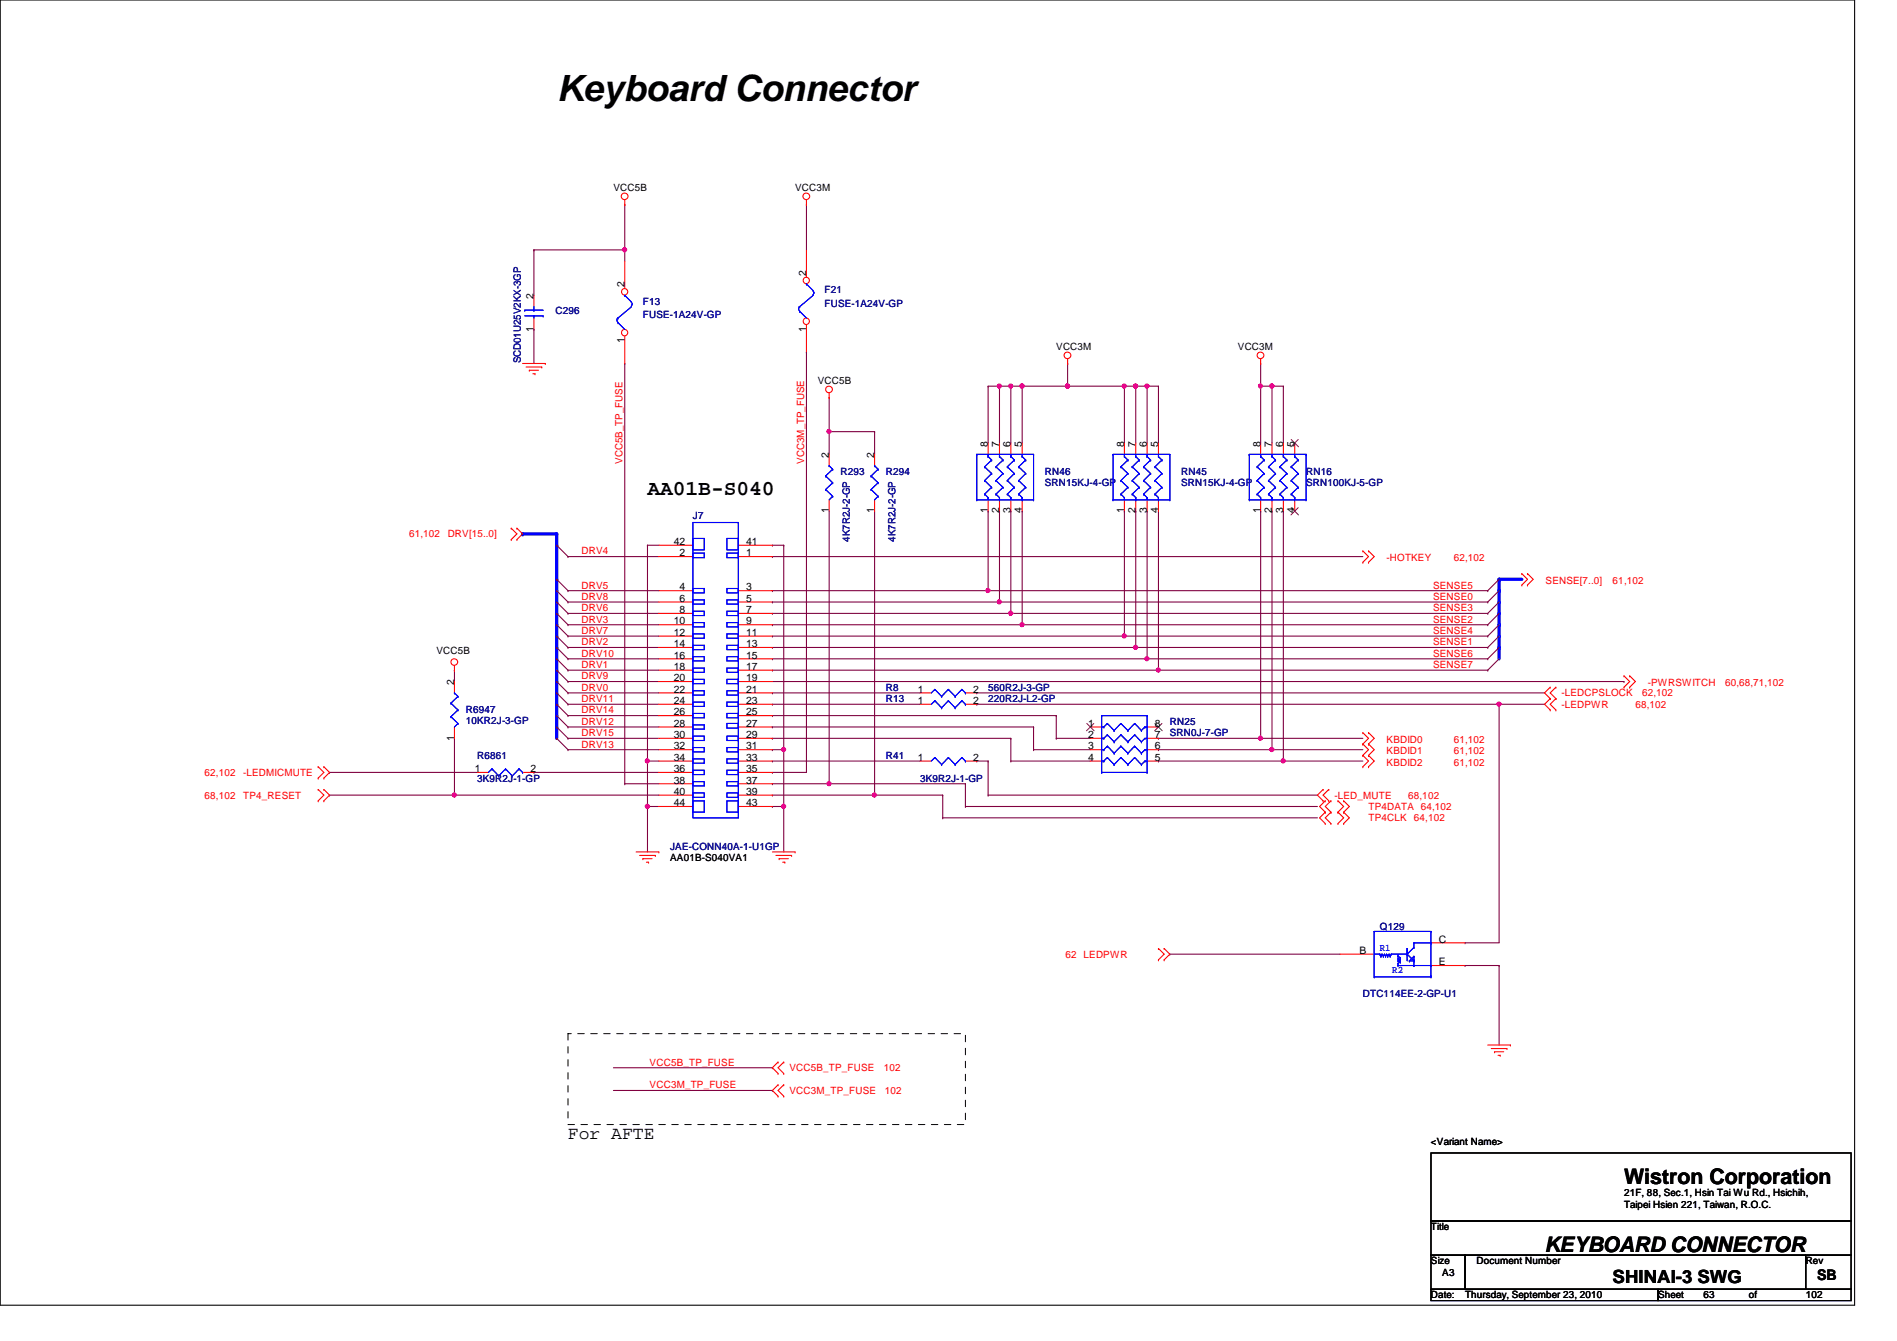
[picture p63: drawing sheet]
<svg xmlns="http://www.w3.org/2000/svg" width="297mm" height="210mm" viewBox="0 0 297 210" stroke-linecap="round" stroke-linejoin="round" font-family="sans-serif">
<defs><g id="words">
<text font-size="5.7" x="87.2" y="15.9">Keyboard Connector</text>
<g font-size="3.3">
<text x="101.4" y="77.4">AA01B-S040</text>
<text x="254.3" y="185.4">Wistron Corporation</text>
<text x="241.8" y="196">KEYBOARD CONNECTOR</text>
</g>
<g font-size="2.8">
<text x="88.9" y="178.3">For AFTE</text>
<text x="252.5" y="200.9">SHINAI-3 SWG</text>
</g>
<text font-size="2.3" x="284.5" y="200.4">SB</text>
<g font-size="1.6">
<text x="96.1" y="29.9">VCC5B</text>
<text x="124.5" y="29.9">VCC3M</text>
<text x="83.6" y="46.8" transform="rotate(-90 83.6 46.8)">2</text>
<text x="97.8" y="45" transform="rotate(-90 97.8 45)">2</text>
<text x="126.2" y="43.2" transform="rotate(-90 126.2 43.2)">2</text>
<text x="83.6" y="51.9" transform="rotate(-90 83.6 51.9)">1</text>
<text x="97.8" y="53.7" transform="rotate(-90 97.8 53.7)">1</text>
<text x="126.2" y="51.9" transform="rotate(-90 126.2 51.9)">1</text>
<text x="165.4" y="54.8">VCC3M</text>
<text x="193.8" y="54.8">VCC3M</text>
<text x="128.1" y="60.1">VCC5B</text>
<text x="129.8" y="71.7" transform="rotate(-90 129.8 71.7)">2</text>
<text x="136.9" y="71.7" transform="rotate(-90 136.9 71.7)">2</text>
<text x="154.7" y="69.9" transform="rotate(-90 154.7 69.9)">8</text>
<text x="156.5" y="69.9" transform="rotate(-90 156.5 69.9)">7</text>
<text x="158.2" y="69.9" transform="rotate(-90 158.2 69.9)">6</text>
<text x="160" y="69.9" transform="rotate(-90 160 69.9)">5</text>
<text x="176" y="69.9" transform="rotate(-90 176 69.9)">8</text>
<text x="177.8" y="69.9" transform="rotate(-90 177.8 69.9)">7</text>
<text x="179.6" y="69.9" transform="rotate(-90 179.6 69.9)">6</text>
<text x="181.4" y="69.9" transform="rotate(-90 181.4 69.9)">5</text>
<text x="197.4" y="69.9" transform="rotate(-90 197.4 69.9)">8</text>
<text x="199.1" y="69.9" transform="rotate(-90 199.1 69.9)">7</text>
<text x="200.9" y="69.9" transform="rotate(-90 200.9 69.9)">6</text>
<text x="202.7" y="69.9" transform="rotate(-90 202.7 69.9)">5</text>
<text x="129.8" y="80.3" transform="rotate(-90 129.8 80.3)">1</text>
<text x="136.9" y="80.3" transform="rotate(-90 136.9 80.3)">1</text>
<text x="154.7" y="80.3" transform="rotate(-90 154.7 80.3)">1</text>
<text x="156.5" y="80.3" transform="rotate(-90 156.5 80.3)">2</text>
<text x="158.2" y="80.3" transform="rotate(-90 158.2 80.3)">3</text>
<text x="160" y="80.3" transform="rotate(-90 160 80.3)">4</text>
<text x="176" y="80.3" transform="rotate(-90 176 80.3)">1</text>
<text x="177.8" y="80.3" transform="rotate(-90 177.8 80.3)">2</text>
<text x="179.6" y="80.3" transform="rotate(-90 179.6 80.3)">3</text>
<text x="181.4" y="80.3" transform="rotate(-90 181.4 80.3)">4</text>
<text x="197.4" y="80.3" transform="rotate(-90 197.4 80.3)">1</text>
<text x="199.1" y="80.3" transform="rotate(-90 199.1 80.3)">2</text>
<text x="200.9" y="80.3" transform="rotate(-90 200.9 80.3)">3</text>
<text x="202.7" y="80.3" transform="rotate(-90 202.7 80.3)">4</text>
<text x="105.5" y="85.3">42</text>
<text x="106.4" y="87.1">2</text>
<text x="116.8" y="87.1">1</text>
<text x="116.8" y="85.3">41</text>
<text x="106.4" y="92.4">4</text>
<text x="106.4" y="94.2">6</text>
<text x="106.4" y="96">8</text>
<text x="116.8" y="92.4">3</text>
<text x="116.8" y="94.2">5</text>
<text x="116.8" y="96">7</text>
<text x="105.5" y="97.7">10</text>
<text x="105.5" y="99.5">12</text>
<text x="105.5" y="101.3">14</text>
<text x="116.8" y="97.7">9</text>
<text x="116.8" y="99.5">11</text>
<text x="116.8" y="101.3">13</text>
<text x="68.3" y="102.4">VCC5B</text>
<text x="71.1" y="107.2" transform="rotate(-90 71.1 107.2)">2</text>
<text x="105.5" y="103.1">16</text>
<text x="105.5" y="104.9">18</text>
<text x="105.5" y="106.6">20</text>
<text x="116.8" y="103.1">15</text>
<text x="116.8" y="104.9">17</text>
<text x="116.8" y="106.6">19</text>
<text x="105.5" y="108.4">22</text>
<text x="105.5" y="110.2">24</text>
<text x="105.5" y="112">26</text>
<text x="105.5" y="113.7">28</text>
<text x="116.8" y="108.4">21</text>
<text x="116.8" y="110.2">23</text>
<text x="116.8" y="112">25</text>
<text x="116.8" y="113.7">27</text>
<text x="143.7" y="108.4">1</text>
<text x="143.7" y="110.2">1</text>
<text x="152.4" y="108.4">2</text>
<text x="152.4" y="110.2">2</text>
<text x="170.4" y="113.7">1</text>
<text x="180.8" y="113.7">8</text>
<text x="71.1" y="115.9" transform="rotate(-90 71.1 115.9)">1</text>
<text x="105.5" y="115.5">30</text>
<text x="105.5" y="117.3">32</text>
<text x="105.5" y="119.1">34</text>
<text x="116.8" y="115.5">29</text>
<text x="116.8" y="117.3">31</text>
<text x="116.8" y="119.1">33</text>
<text x="143.7" y="119.1">1</text>
<text x="152.4" y="119.1">2</text>
<text x="170.4" y="115.5">2</text>
<text x="170.4" y="117.3">3</text>
<text x="170.4" y="119.1">4</text>
<text x="180.8" y="119.1">5</text>
<text x="180.8" y="117.3">6</text>
<text x="180.8" y="115.5">7</text>
<text x="74.4" y="120.9">1</text>
<text x="83.1" y="120.9">2</text>
<text x="105.5" y="120.9">36</text>
<text x="105.5" y="122.6">38</text>
<text x="105.5" y="124.4">40</text>
<text x="116.8" y="120.9">35</text>
<text x="116.8" y="122.6">37</text>
<text x="116.8" y="124.4">39</text>
<text x="105.5" y="126.2">44</text>
<text x="116.8" y="126.2">43</text>
<text x="104.9" y="134.8">AA01B-S040VA1</text>
<text x="212.9" y="149.3">B</text>
<text x="225.3" y="147.5">C</text>
<text x="225.3" y="151.1">E</text>
<text x="224.1" y="179.2">&lt;Variant Name&gt;</text>
<text x="254.3" y="187.2">21F, 88, Sec.1, Hsin Tai Wu Rd., Hsichih,</text>
<text x="254.3" y="189.1">Taipei Hsien 221, Taiwan, R.O.C.</text>
<text x="224.1" y="192.6">Title</text>
<text x="224.1" y="197.9">Size</text>
<text x="231.2" y="197.9">Document Number</text>
<text x="282.7" y="197.9">Rev</text>
<text x="224.1" y="203.2">Date:</text>
<text x="225.8" y="199.7">A3</text>
<text x="229.4" y="203.2">Thursday, September 23, 2010</text>
<text x="259.6" y="203.2">Sheet</text>
<text x="266.7" y="203.2">63</text>
<text x="273.9" y="203.2">of</text>
<text x="282.7" y="203.2">102</text>
</g>
<g font-size="1.6" fill="#000080">
<text x="100.7" y="47.7">F13</text>
<text x="129.1" y="45.9">F21</text>
<text x="87" y="49.1">C296</text>
<text x="100.7" y="49.8">FUSE-1A24V-GP</text>
<text x="129.1" y="48">FUSE-1A24V-GP</text>
<text x="81.5" y="56.9" transform="rotate(-90 81.5 56.9)">SCD01U25V2KX-3GP</text>
<text x="131.6" y="74.3">R293</text>
<text x="138.7" y="74.3">R294</text>
<text x="163.6" y="74.3">RN46</text>
<text x="163.6" y="76.1">SRN15KJ-4-GP</text>
<text x="185" y="74.3">RN45</text>
<text x="185" y="76.1">SRN15KJ-4-GP</text>
<text x="204.5" y="74.3">RN16</text>
<text x="204.5" y="76.1">SRN100KJ-5-GP</text>
<text x="108.5" y="81.3">J7</text>
<text x="133.1" y="84.8" transform="rotate(-90 133.1 84.8)">4K7R2J-2-GP</text>
<text x="140.2" y="84.8" transform="rotate(-90 140.2 84.8)">4K7R2J-2-GP</text>
<text x="72.9" y="111.7">R6947</text>
<text x="72.9" y="113.3">10KR2J-3-GP</text>
<text x="138.7" y="108.1">R8</text>
<text x="138.7" y="109.9">R13</text>
<text x="154.7" y="109.9">220R2J-L2-GP</text>
<text x="154.7" y="108.1">560R2J-3-GP</text>
<text x="183.2" y="113.5">RN25</text>
<text x="74.7" y="118.8">R6861</text>
<text x="138.7" y="118.8">R41</text>
<text x="183.2" y="115.2">SRN0J-7-GP</text>
<text x="74.7" y="122.3">3K9R2J-1-GP</text>
<text x="144.1" y="122.3">3K9R2J-1-GP</text>
<text x="104.9" y="133">JAE-CONN40A-1-U1GP</text>
<text x="216.1" y="145.6">Q129</text>
<text x="213.4" y="156.1">DTC114EE-2-GP-U1</text>
</g>
<g font-size="1.6" fill="#f00">
<text x="97.5" y="72.6" transform="rotate(-90 97.5 72.6)">VCC5B_TP_FUSE</text>
<text x="125.9" y="72.6" transform="rotate(-90 125.9 72.6)">VCC3M_TP_FUSE</text>
<text x="64" y="84.1">61,102</text>
<text x="70.1" y="84.1">DRV[15..0]</text>
<text x="91.1" y="86.8">DRV4</text>
<text x="217.1" y="87.8">-HOTKEY</text>
<text x="227.6" y="87.8">62,102</text>
<text x="91.1" y="95.7">DRV6</text>
<text x="91.1" y="92.1">DRV5</text>
<text x="91.1" y="93.9">DRV8</text>
<text x="224.4" y="93.9">SENSE0</text>
<text x="224.4" y="92.1">SENSE5</text>
<text x="224.4" y="95.7">SENSE3</text>
<text x="242" y="91.4">SENSE[7..0]</text>
<text x="252.5" y="91.4">61,102</text>
<text x="91.1" y="97.5">DRV3</text>
<text x="91.1" y="101">DRV2</text>
<text x="91.1" y="99.2">DRV7</text>
<text x="224.4" y="99.2">SENSE4</text>
<text x="224.4" y="101">SENSE1</text>
<text x="224.4" y="97.5">SENSE2</text>
<text x="91.1" y="104.6">DRV1</text>
<text x="91.1" y="102.8">DRV10</text>
<text x="91.1" y="106.3">DRV9</text>
<text x="224.4" y="102.8">SENSE6</text>
<text x="224.4" y="104.6">SENSE7</text>
<text x="258" y="107.4">-PWRSWITCH</text>
<text x="270.1" y="107.4">60,68,71,102</text>
<text x="91.1" y="108.1">DRV0</text>
<text x="91.1" y="113.5">DRV12</text>
<text x="91.1" y="109.9">DRV11</text>
<text x="91.1" y="111.7">DRV14</text>
<text x="244.5" y="109">-LEDCPSLOCK</text>
<text x="244.5" y="110.8">-LEDPWR</text>
<text x="256.1" y="110.8">68,102</text>
<text x="257.1" y="109">62,102</text>
<text x="91.1" y="115.2">DRV15</text>
<text x="91.1" y="117">DRV13</text>
<text x="217.1" y="116.3">KBDID0</text>
<text x="217.1" y="118.1">KBDID1</text>
<text x="217.1" y="119.8">KBDID2</text>
<text x="227.6" y="116.3">61,102</text>
<text x="227.6" y="118.1">61,102</text>
<text x="227.6" y="119.8">61,102</text>
<text x="32" y="125">68,102</text>
<text x="32" y="121.5">62,102</text>
<text x="38.1" y="125">TP4_RESET</text>
<text x="38.1" y="121.5">-LEDMICMUTE</text>
<text x="209" y="125">-LED_MUTE</text>
<text x="220.5" y="125">68,102</text>
<text x="214.3" y="128.6">TP4CLK</text>
<text x="214.3" y="126.8">TP4DATA 64,102</text>
<text x="221.4" y="128.6">64,102</text>
<text x="166.8" y="149.9">62 LEDPWR</text>
<text x="101.7" y="166.8">VCC5B_TP_FUSE</text>
<text x="123.6" y="167.7">VCC5B_TP_FUSE</text>
<text x="138.4" y="167.7">102</text>
<text x="101.7" y="170.3">VCC3M_TP_FUSE</text>
<text x="123.6" y="171.2">VCC3M_TP_FUSE</text>
<text x="138.6" y="171.2">102</text>
</g>
<g font-size="1.6" fill="#00f">
<text x="216.1" y="148.8">R1</text>
<text x="218" y="152.4">R2</text>
</g>
</g></defs>
<path d="M0 0h290.4v204.3h-290.4z" fill="none" stroke="#000" stroke-width=".17"/>
<g fill="none" stroke="#800040" stroke-width=".17">
<path d="M126.3 32h.1M126.3 32v7.1M129.8 62.2h.1M129.8 62.2v5.4M120.9 110.2h.1M120.9 106.7h133.4M120.9 110.2h23.2M152.9 108.5h.1M152.9 108.5h88.9M197.4 115.6h.1M197.4 115.6h16M199.2 117.3h.1"/>
<path d="M199.2 117.3h14.2M234.7 110.2h.1M234.7 110.2h7.1M254.3 106.7h.1M120.9 120.9h.1M120.9 120.9h5.4"/>
</g>
<circle cx="234.7" cy="110.2" r=".32" fill="#f0f"/>
<circle cx="234.7" cy="110.2" r=".32" fill="none" stroke="#f0f" stroke-width=".17"/>
<path d="M160.1 60.5h.1M160.1 60.5h7.1" fill="none" stroke="#800040" stroke-width=".17"/>
<circle cx="160" cy="60.4" r=".32" fill="#f0f"/>
<circle cx="160" cy="60.4" r=".32" fill="none" stroke="#f0f" stroke-width=".17"/>
<path d="M154.7 60.5h1.8M156.5 60.5h.1M158.3 60.5h1.8M160.1 60.5h.1" fill="none" stroke="#800040" stroke-width=".17"/>
<circle cx="160" cy="60.4" r=".32" fill="#f0f"/>
<circle cx="160" cy="60.4" r=".32" fill="none" stroke="#f0f" stroke-width=".17"/>
<path d="M122.7 117.3h.1M122.7 117.3v8.9" fill="none" stroke="#800040" stroke-width=".17"/>
<circle cx="122.7" cy="117.3" r=".32" fill="#f0f"/>
<circle cx="122.7" cy="117.3" r=".32" fill="none" stroke="#f0f" stroke-width=".17"/>
<path d="M97.8 32h.1M97.8 32v7.1M177.8 60.5h.1M177.8 60.5h1.8M101.4 85.3h.1M101.4 85.3v33.8" fill="none" stroke="#800040" stroke-width=".17"/>
<circle cx="177.8" cy="60.4" r=".32" fill="#f0f"/>
<circle cx="177.8" cy="60.4" r=".32" fill="none" stroke="#f0f" stroke-width=".17"/>
<path d="M201 119.1h.1M201 119.1h12.4" fill="none" stroke="#800040" stroke-width=".17"/>
<circle cx="200.9" cy="119.1" r=".32" fill="#f0f"/>
<circle cx="200.9" cy="119.1" r=".32" fill="none" stroke="#f0f" stroke-width=".17"/>
<path d="M129.8 67.6h.1M129.8 67.6v3.5" fill="none" stroke="#800040" stroke-width=".17"/>
<circle cx="129.8" cy="67.5" r=".32" fill="#f0f"/>
<circle cx="129.8" cy="67.5" r=".32" fill="none" stroke="#f0f" stroke-width=".17"/>
<path d="M176.1 99.6h.1M176.1 99.6h56.9" fill="none" stroke="#800040" stroke-width=".17"/>
<circle cx="176" cy="99.5" r=".32" fill="#f0f"/>
<circle cx="176" cy="99.5" r=".32" fill="none" stroke="#f0f" stroke-width=".17"/>
<path d="M129.8 67.6h.1M129.8 67.6h7.1M136.9 67.6h.1M136.9 67.6v3.5M120.9 85.3h.1M120.9 85.3h1.8M201 80h.1M201 80v39.1M101.4 126.2h.1M101.4 126.2v7.1" fill="none" stroke="#800040" stroke-width=".17"/>
<circle cx="101.4" cy="126.2" r=".32" fill="#f0f"/>
<circle cx="101.4" cy="126.2" r=".32" fill="none" stroke="#f0f" stroke-width=".17"/>
<path d="M101.4 119.1h.1M101.4 119.1h1.8M101.4 119.1v7.1" fill="none" stroke="#800040" stroke-width=".17"/>
<circle cx="101.4" cy="119.1" r=".32" fill="#f0f"/>
<circle cx="101.4" cy="119.1" r=".32" fill="none" stroke="#f0f" stroke-width=".17"/>
<g fill="none" stroke="#800040" stroke-width=".17">
<path d="M83.6 39.1h.1M83.6 39.1v7.1M83.6 39.1h14.2M88.9 97.8h.1M88.9 96h.1M88.9 87.1h.1M88.9 92.5h.1M88.9 99.6h.1M88.9 87.1h14.3M88.9 97.8h14.3M88.9 96h14.3M88.9 92.5h14.3"/>
<path d="M88.9 99.6h14.3M101.4 85.3h.1M101.4 85.3h1.8M120.9 87.1h.1M120.9 87.1h92.5M88.9 104.9h.1M88.9 108.5h.1M88.9 101.3h.1M88.9 104.9h14.3M88.9 108.5h14.3M88.9 101.3h14.3M181.4 119.1h.1"/>
<path d="M181.4 119.1h19.6"/>
</g>
<circle cx="97.8" cy="39.1" r=".32" fill="#f0f"/>
<circle cx="97.8" cy="39.1" r=".32" fill="none" stroke="#f0f" stroke-width=".17"/>
<path d="M88.9 94.2h.1M88.9 94.2h14.3M88.9 103.1h.1M88.9 106.7h.1M88.9 113.8h.1M88.9 110.2h.1M88.9 103.1h14.3M88.9 106.7h14.3M88.9 113.8h14.3M88.9 110.2h14.3" fill="none" stroke="#800040" stroke-width=".17"/>
<path d="M234.7 90.7h3.6" fill="none" stroke="#00f" stroke-width=".51"/>
<circle cx="234.7" cy="90.7" r=".25" fill="#00f"/>
<path d="M88.9 112h.1M88.9 115.6h.1M88.9 117.3h.1M88.9 112h14.3M88.9 115.6h14.3M88.9 117.3h14.3" fill="none" stroke="#800040" stroke-width=".17"/>
<path d="M81.8 83.6h5.4" fill="none" stroke="#00f" stroke-width=".51"/>
<circle cx="81.8" cy="83.6" r=".25" fill="#00f"/>
<g fill="none" stroke="#800040" stroke-width=".17">
<path d="M122.7 85.3h.1M122.7 85.3v32h-1.8M120.9 117.3h.1M120.9 112h.1M120.9 115.6h.1M120.9 113.8h.1M120.9 112h44.5M120.9 115.6h37.4M120.9 113.8h40.9M122.7 126.2h.1M122.7 126.2v7.1M147.6 128h.1"/>
<path d="M147.6 128h58.7M151.2 126.2h.1M151.2 126.2h55.1"/>
</g>
<circle cx="122.7" cy="126.2" r=".32" fill="#f0f"/>
<circle cx="122.7" cy="126.2" r=".32" fill="none" stroke="#f0f" stroke-width=".17"/>
<path d="M167.2 56.9h.1M167.2 56.9v3.6M154.7 60.5h.1M154.7 60.5v8.8M101.4 126.2h.1M101.4 126.2h1.8M120.9 126.2h.1M120.9 126.2h1.8" fill="none" stroke="#800040" stroke-width=".17"/>
<circle cx="167.1" cy="60.4" r=".32" fill="#f0f"/>
<circle cx="167.1" cy="60.4" r=".32" fill="none" stroke="#f0f" stroke-width=".17"/>
<path d="M156.5 60.5h.1M156.5 60.5v8.8M160.1 60.5h.1M160.1 60.5v8.8" fill="none" stroke="#800040" stroke-width=".17"/>
<circle cx="156.5" cy="60.4" r=".32" fill="#f0f"/>
<circle cx="156.5" cy="60.4" r=".32" fill="none" stroke="#f0f" stroke-width=".17"/>
<path d="M158.3 60.5h.1M158.3 60.5v8.8M167.2 60.5h.1M167.2 60.5h8.9M176.1 60.5h.1M176.1 60.5v8.8" fill="none" stroke="#800040" stroke-width=".17"/>
<circle cx="167.1" cy="60.4" r=".32" fill="#f0f"/>
<circle cx="167.1" cy="60.4" r=".32" fill="none" stroke="#f0f" stroke-width=".17"/>
<path d="M176.1 60.5h.1M176.1 60.5h1.7" fill="none" stroke="#800040" stroke-width=".17"/>
<circle cx="177.8" cy="60.4" r=".32" fill="#f0f"/>
<circle cx="177.8" cy="60.4" r=".32" fill="none" stroke="#f0f" stroke-width=".17"/>
<circle cx="176" cy="60.4" r=".32" fill="#f0f"/>
<circle cx="176" cy="60.4" r=".32" fill="none" stroke="#f0f" stroke-width=".17"/>
<path d="M179.6 60.5h.1M179.6 60.5v8.8M179.6 60.5h1.8M181.4 60.5h.1M181.4 60.5v8.8" fill="none" stroke="#800040" stroke-width=".17"/>
<circle cx="179.6" cy="60.4" r=".32" fill="#f0f"/>
<circle cx="179.6" cy="60.4" r=".32" fill="none" stroke="#f0f" stroke-width=".17"/>
<path d="M199.2 60.5h.1M199.2 60.5h1.8M201 60.5h.1M201 60.5v8.8" fill="none" stroke="#800040" stroke-width=".17"/>
<circle cx="199.2" cy="60.4" r=".32" fill="#f0f"/>
<circle cx="199.2" cy="60.4" r=".32" fill="none" stroke="#f0f" stroke-width=".17"/>
<path d="M83.6 51.6h.1M83.6 51.6v5.3M197.4 56.9h.1M197.4 56.9v12.4M177.8 60.5h.1M177.8 60.5v8.8M197.4 60.5h.1M71.2 124.5h.1M71.2 124.5h32M97.8 122.7h.1M97.8 122.7h5.4" fill="none" stroke="#800040" stroke-width=".17"/>
<circle cx="71.1" cy="124.4" r=".32" fill="#f0f"/>
<circle cx="71.1" cy="124.4" r=".32" fill="none" stroke="#f0f" stroke-width=".17"/>
<path d="M97.8 39.1h.1M97.8 39.1v1.8M197.4 60.5h.1M197.4 60.5h1.8M199.2 60.5h.1M199.2 60.5v8.8M71.2 104.9h.1M71.2 115.6h.1M71.2 104.9v1.8M71.2 115.6v8.9h-19.6M51.6 124.5h.1" fill="none" stroke="#800040" stroke-width=".17"/>
<circle cx="199.2" cy="60.4" r=".32" fill="#f0f"/>
<circle cx="199.2" cy="60.4" r=".32" fill="none" stroke="#f0f" stroke-width=".17"/>
<circle cx="197.4" cy="60.4" r=".32" fill="#f0f"/>
<circle cx="197.4" cy="60.4" r=".32" fill="none" stroke="#f0f" stroke-width=".17"/>
<path d="M156.5 94.2h.1M156.5 94.2h76.5" fill="none" stroke="#800040" stroke-width=".17"/>
<circle cx="156.5" cy="94.2" r=".32" fill="#f0f"/>
<circle cx="156.5" cy="94.2" r=".32" fill="none" stroke="#f0f" stroke-width=".17"/>
<path d="M154.7 92.5h.1M154.7 92.5h78.3" fill="none" stroke="#800040" stroke-width=".17"/>
<circle cx="154.7" cy="92.4" r=".32" fill="#f0f"/>
<circle cx="154.7" cy="92.4" r=".32" fill="none" stroke="#f0f" stroke-width=".17"/>
<path d="M179.6 103.1h.1M179.6 103.1h53.4" fill="none" stroke="#800040" stroke-width=".17"/>
<circle cx="179.6" cy="103.1" r=".32" fill="#f0f"/>
<circle cx="179.6" cy="103.1" r=".32" fill="none" stroke="#f0f" stroke-width=".17"/>
<path d="M177.8 101.3h.1M177.8 101.3h55.2" fill="none" stroke="#800040" stroke-width=".17"/>
<circle cx="177.8" cy="101.3" r=".32" fill="#f0f"/>
<circle cx="177.8" cy="101.3" r=".32" fill="none" stroke="#f0f" stroke-width=".17"/>
<path d="M181.4 104.9h.1M181.4 104.9h51.6" fill="none" stroke="#800040" stroke-width=".17"/>
<circle cx="181.4" cy="104.9" r=".32" fill="#f0f"/>
<circle cx="181.4" cy="104.9" r=".32" fill="none" stroke="#f0f" stroke-width=".17"/>
<path d="M160.1 97.8h.1M160.1 97.8h72.9" fill="none" stroke="#800040" stroke-width=".17"/>
<circle cx="160" cy="97.8" r=".32" fill="#f0f"/>
<circle cx="160" cy="97.8" r=".32" fill="none" stroke="#f0f" stroke-width=".17"/>
<path d="M158.3 96h.1M158.3 96h74.7" fill="none" stroke="#800040" stroke-width=".17"/>
<circle cx="158.3" cy="96" r=".32" fill="#f0f"/>
<circle cx="158.3" cy="96" r=".32" fill="none" stroke="#f0f" stroke-width=".17"/>
<path d="M97.8 56.9h.1M97.8 56.9v65.8M126.3 55.1h.1M126.3 55.1v65.8M120.9 108.5h.1M120.9 119.1h.1M120.9 108.5h23.2M120.9 119.1h23.2" fill="none" stroke="#800040" stroke-width=".17"/>
<path d="M234.7 101.3v1.8" fill="none" stroke="#00f" stroke-width=".51"/>
<circle cx="234.7" cy="101.3" r=".25" fill="#00f"/>
<path d="M87.2 110.2v1.8" fill="none" stroke="#00f" stroke-width=".51"/>
<circle cx="87.2" cy="110.2" r=".25" fill="#00f"/>
<path d="M129.8 80v42.7M129.8 122.7h.1" fill="none" stroke="#800040" stroke-width=".17"/>
<circle cx="129.8" cy="122.7" r=".32" fill="#f0f"/>
<circle cx="129.8" cy="122.7" r=".32" fill="none" stroke="#f0f" stroke-width=".17"/>
<path d="M136.9 80v44.5M120.9 122.7h.1M120.9 122.7h8.9M136.9 124.5h.1" fill="none" stroke="#800040" stroke-width=".17"/>
<circle cx="136.9" cy="124.4" r=".32" fill="#f0f"/>
<circle cx="136.9" cy="124.4" r=".32" fill="none" stroke="#f0f" stroke-width=".17"/>
<path d="M199.2 80h.1M199.2 80v37.3M120.9 124.5h.1M120.9 124.5h16" fill="none" stroke="#800040" stroke-width=".17"/>
<circle cx="199.2" cy="117.3" r=".32" fill="#f0f"/>
<circle cx="199.2" cy="117.3" r=".32" fill="none" stroke="#f0f" stroke-width=".17"/>
<path d="M197.4 80h.1M197.4 80v35.6" fill="none" stroke="#800040" stroke-width=".17"/>
<circle cx="197.4" cy="115.5" r=".32" fill="#f0f"/>
<circle cx="197.4" cy="115.5" r=".32" fill="none" stroke="#f0f" stroke-width=".17"/>
<g fill="none" stroke="#800040" stroke-width=".17">
<path d="M156.5 60.5h1.8M158.3 60.5h.1M120.9 99.6h.1M120.9 97.8h.1M120.9 96h.1M120.9 94.2h.1M120.9 92.5h.1M154.7 80h.1M154.7 80v12.5h-33.8M156.5 80h.1M156.5 80v14.2h-35.6M158.3 80h.1"/>
<path d="M158.3 80v16h-37.4M160.1 80h.1M160.1 80v17.8h-39.2M176.1 80h.1M176.1 80v19.6h-55.2M177.8 80h.1M177.8 80v21.3h-56.9M179.6 80h.1M179.6 80v23.1h-58.7M181.4 80h.1M181.4 80v24.9h-60.5M120.9 104.9h.1"/>
<path d="M120.9 103.1h.1M120.9 101.3h.1M181.4 115.6h.1M181.4 115.6h16"/>
</g>
<circle cx="158.3" cy="60.4" r=".32" fill="#f0f"/>
<circle cx="158.3" cy="60.4" r=".32" fill="none" stroke="#f0f" stroke-width=".17"/>
<g fill="none" stroke="#800040" stroke-width=".17">
<path d="M152.9 119.1h.1M152.9 110.2h.1M152.9 119.1h1.8M152.9 110.2h81.8M154.7 119.1h.1M154.7 119.1v5.4M158.3 119.1h.1M158.3 115.6h.1M158.3 119.1h12.4M158.3 115.6v3.5M161.8 117.3h.1M161.8 113.8h.1"/>
<path d="M161.8 117.3h8.9M161.8 113.8v3.5M165.4 112h.1M165.4 115.6h.1M165.4 112v3.6M165.4 115.6h5.3M181.4 117.3h.1M181.4 117.3h17.8M234.7 110.2h.1M234.7 110.2v37.4h-5.3M51.6 120.9h.1M51.6 120.9h23.1"/>
<path d="M83.6 120.9h.1M83.6 120.9h19.6M129.8 122.7h.1M129.8 122.7h21.4M136.9 124.5h.1M136.9 124.5h10.7M147.6 124.5h.1M147.6 124.5v3.5M151.2 122.7h.1M151.2 122.7v3.5M154.7 124.5h.1M154.7 124.5h51.6"/>
<path d="M183.2 149.4h.1M183.2 149.4h26.6M229.4 151.1h.1M229.4 147.6h.1M229.4 151.1h5.3M234.7 151.1h.1M234.7 151.1v12.5"/>
</g>
<path d="M234.7 97.8v1.8" fill="none" stroke="#00f" stroke-width=".51"/>
<circle cx="234.7" cy="97.8" r=".25" fill="#00f"/>
<path d="M87.2 96v1.8" fill="none" stroke="#00f" stroke-width=".51"/>
<circle cx="87.2" cy="96" r=".25" fill="#00f"/>
<path d="M87.2 113.8v1.8" fill="none" stroke="#00f" stroke-width=".51"/>
<circle cx="87.2" cy="113.8" r=".25" fill="#00f"/>
<path d="M234.7 94.2v1.8" fill="none" stroke="#00f" stroke-width=".51"/>
<circle cx="234.7" cy="94.2" r=".25" fill="#00f"/>
<path d="M87.2 101.3v1.8" fill="none" stroke="#00f" stroke-width=".51"/>
<circle cx="87.2" cy="101.3" r=".25" fill="#00f"/>
<path d="M87.2 106.7v1.8" fill="none" stroke="#00f" stroke-width=".51"/>
<circle cx="87.2" cy="106.7" r=".25" fill="#00f"/>
<path d="M87.2 92.5v1.7" fill="none" stroke="#00f" stroke-width=".51"/>
<circle cx="87.2" cy="92.5" r=".25" fill="#00f"/>
<path d="M234.7 99.6v1.7" fill="none" stroke="#00f" stroke-width=".51"/>
<circle cx="234.7" cy="99.6" r=".25" fill="#00f"/>
<path d="M234.7 96v1.8" fill="none" stroke="#00f" stroke-width=".51"/>
<circle cx="234.7" cy="96" r=".25" fill="#00f"/>
<path d="M234.7 90.7v1.8" fill="none" stroke="#00f" stroke-width=".51"/>
<circle cx="234.7" cy="90.7" r=".25" fill="#00f"/>
<path d="M234.7 92.5v1.7" fill="none" stroke="#00f" stroke-width=".51"/>
<circle cx="234.7" cy="92.5" r=".25" fill="#00f"/>
<path d="M87.2 83.6v1.7" fill="none" stroke="#00f" stroke-width=".51"/>
<circle cx="87.2" cy="83.6" r=".25" fill="#00f"/>
<path d="M87.2 85.3v5.4" fill="none" stroke="#00f" stroke-width=".51"/>
<circle cx="87.2" cy="85.3" r=".25" fill="#00f"/>
<path d="M87.2 90.7v1.8" fill="none" stroke="#00f" stroke-width=".51"/>
<circle cx="87.2" cy="90.7" r=".25" fill="#00f"/>
<path d="M87.2 94.2v1.8" fill="none" stroke="#00f" stroke-width=".51"/>
<circle cx="87.2" cy="94.2" r=".25" fill="#00f"/>
<path d="M87.2 104.9v1.8" fill="none" stroke="#00f" stroke-width=".51"/>
<circle cx="87.2" cy="104.9" r=".25" fill="#00f"/>
<path d="M87.2 103.1v1.8" fill="none" stroke="#00f" stroke-width=".51"/>
<circle cx="87.2" cy="103.1" r=".25" fill="#00f"/>
<path d="M87.2 108.5v1.7" fill="none" stroke="#00f" stroke-width=".51"/>
<circle cx="87.2" cy="108.5" r=".25" fill="#00f"/>
<path d="M87.2 112v1.8" fill="none" stroke="#00f" stroke-width=".51"/>
<circle cx="87.2" cy="112" r=".25" fill="#00f"/>
<path d="M87.2 99.6v1.7" fill="none" stroke="#00f" stroke-width=".51"/>
<circle cx="87.2" cy="99.6" r=".25" fill="#00f"/>
<path d="M87.2 97.8v1.8" fill="none" stroke="#00f" stroke-width=".51"/>
<circle cx="87.2" cy="97.8" r=".25" fill="#00f"/>
<g fill="none" stroke="#800040" stroke-width=".17">
<path d="M87.2 94.2h.1M87.2 99.6h.1M87.2 92.5h.1M87.2 96h.1M87.2 90.7h.1M87.2 97.8h.1M87.2 85.3h.1M87.2 94.2l1.7 1.8M87.2 99.6l1.7 1.7M87.2 92.5l1.7 1.7M87.2 96l1.7 1.8M87.2 90.7l1.7 1.8"/>
<path d="M87.2 97.8l1.7 1.8M87.2 85.3l1.7 1.8M233 99.6h.1M233 97.8h.1M233 96h.1M233 94.2h.1M233 92.5h.1M234.7 99.6l-1.7 1.7M234.7 97.8l-1.7 1.8M234.7 96l-1.7 1.8M234.7 94.2l-1.7 1.8M234.7 92.5l-1.7 1.7"/>
<path d="M234.7 90.7l-1.7 1.8M87.2 104.9h.1M87.2 112h.1M87.2 113.8h.1M87.2 101.3h.1M87.2 106.7h.1M87.2 103.1h.1M87.2 108.5h.1M87.2 115.6h.1M87.2 110.2h.1M87.2 104.9l1.7 1.8M87.2 112l1.7 1.8"/>
<path d="M87.2 113.8l1.7 1.8M87.2 101.3l1.7 1.8M87.2 106.7l1.7 1.8M87.2 103.1l1.7 1.8M87.2 108.5l1.7 1.7M87.2 115.6l1.7 1.7M87.2 110.2l1.7 1.8M233 104.9h.1M233 103.1h.1M233 101.3h.1M234.7 103.1l-1.7 1.8M234.7 101.3l-1.7 1.8"/>
<path d="M96.1 167.1h24.8M96.1 170.7h24.8M120.9 167.1h.1M120.9 170.7h.1"/>
</g>
<g fill="none" stroke="#f00" stroke-width=".17">
<path d="M97.8 32h.1M97.8 31.3v.7M126.3 32h.1M126.3 31.3v.7M81.8 56.9h3.6M82.4 57.4h2.4M82.9 58h.1M82.9 58h1.4M83.4 58.5h.4M83.8 58.5h.1M84.8 57.4h.1M85.4 56.9h.1"/>
<path d="M167.2 56.9h.1M167.2 56.2v.7M197.4 56.9h.1M197.4 56.2v.7M129.8 62.2h.1M129.8 61.5v.7M129.8 71.1v1.8M129.8 78.2v1.8M136.9 71.1v1.8M136.9 78.2v1.8M154.7 69.3v1.8M154.7 78.2v1.8"/>
<path d="M156.5 69.3v1.8M156.5 78.2v1.8M158.3 69.3v1.8M158.3 78.2v1.8M160.1 69.3v1.8M160.1 78.2v1.8M80 84.5h.1M80 82.7h.1M80 82.7l.9 .9-.9 .9M80.9 82.7h.1M80.9 84.5h.1M80.9 82.7l.9 .9-.9 .9"/>
<path d="M103.2 87.1h5.3M103.2 92.5h5.3M103.2 94.2h5.3M103.2 96h5.3M103.2 97.8h5.3M103.2 99.6h5.3M103.2 85.3h5.3M115.6 87.1h5.3M115.6 92.5h5.3M115.6 94.2h5.3M115.6 96h5.3M115.6 97.8h5.3"/>
<path d="M115.6 99.6h5.3M115.6 85.3h5.3M213.4 86.2h.1M213.4 88h.1M213.4 86.2l.9 .9-.9 .9M214.3 86.2h.1M214.3 88h.1M214.3 86.2l.9 .9-.9 .9M238.3 89.8h.1M238.3 91.6h.1M238.3 89.8l.9 .9-.9 .9M239.2 89.8h.1"/>
<path d="M239.2 91.6h.1M239.2 89.8l.9 .9-.9 .9M71.2 104.9h.1M71.2 104.2v.7M103.2 108.5h5.3M103.2 101.3h5.3M103.2 103.1h5.3M103.2 104.9h5.3M103.2 106.7h5.3M103.2 110.2h5.3M103.2 112h5.3M103.2 113.8h5.3"/>
<path d="M103.2 115.6h5.3M103.2 117.3h5.3M103.2 119.1h5.3M115.6 108.5h5.3M115.6 101.3h5.3M115.6 103.1h5.3M115.6 104.9h5.3M115.6 106.7h5.3M115.6 110.2h5.3M115.6 112h5.3M115.6 113.8h5.3M115.6 115.6h5.3"/>
<path d="M115.6 117.3h5.3M115.6 119.1h5.3M144.1 108.5h1.7M151.2 108.5h1.7M170.7 113.8h1.8M170.7 115.6h1.8M170.7 117.3h1.8M170.7 119.1h1.8M179.6 113.8h1.8M179.6 115.6h1.8M179.6 117.3h1.8M179.6 119.1h1.8"/>
<path d="M213.4 114.7h.1M213.4 116.5h.1M213.4 118.2h.1M213.4 114.7l.9 .9-.9 .9M213.4 116.5l.9 .8-.9 .9M213.4 118.2l.9 .9-.9 .9M214.3 114.7h.1M214.3 116.5h.1M214.3 118.2h.1M214.3 114.7l.9 .9-.9 .9M214.3 116.5l.9 .8-.9 .9M214.3 118.2l.9 .9-.9 .9"/>
<path d="M242.7 107.6h.1M242.7 109.3h.1M242.7 111.1h.1M242.7 107.6l-.9 .9 .9 .8M242.7 109.3l-.9 .9 .9 .9M243.6 109.3h.1M243.6 107.6h.1M243.6 111.1h.1M243.6 107.6l-.9 .9 .9 .8M243.6 109.3l-.9 .9 .9 .9M254.3 105.8h.1M254.3 107.6h.1"/>
<path d="M254.3 105.8l.9 .9-.9 .9M255.2 105.8h.1M255.2 107.6h.1M255.2 105.8l.9 .9-.9 .9M49.8 125.3h.1M49.8 123.6h.1M49.8 121.8h.1M49.8 120h.1M49.8 123.6l.9 .9-.9 .8M49.8 120l.9 .9-.9 .9M50.7 123.6h.1M50.7 125.3h.1"/>
<path d="M50.7 120h.1M50.7 121.8h.1M50.7 123.6l.9 .9-.9 .8M50.7 120l.9 .9-.9 .9M99.6 133.3h3.6M100.2 133.9h2.4M100.7 134.4h.1M100.7 134.4h1.4M101.2 135h.4M101.6 135h.1M102.6 133.9h.1M103.2 133.3h.1"/>
<path d="M103.2 120.9h5.3M103.2 122.7h5.3M103.2 124.5h5.3M103.2 126.2h5.3M115.6 120.9h5.3M115.6 122.7h5.3M115.6 124.5h5.3M115.6 126.2h5.3M120.9 133.3h3.6M121.5 133.9h2.4M122 134.4h.1M122 134.4h1.4"/>
<path d="M122.6 135h.3M122.9 135h.1M123.9 133.9h.1M124.5 133.3h.1M207.2 123.6h.1M207.2 125.3h.1M207.2 123.6l-.9 .9 .9 .8M207.5 128.9h.1M207.5 127.1h.1M207.5 125.3h.1M207.5 127.1l-.9 .9 .9 .9M207.5 125.3l-.9 .9 .9 .9"/>
<path d="M208.1 125.3h.1M208.1 123.6h.1M208.1 123.6l-.9 .9 .9 .8M208.4 128.9h.1M208.4 127.1h.1M208.4 125.3h.1M208.4 127.1l-.9 .9 .9 .9M208.4 125.3l-.9 .9 .9 .9M209.5 127.1h.1M209.5 128.9h.1M209.5 125.3h.1M209.5 127.1l.9 .9-.9 .9"/>
<path d="M209.5 125.3l.9 .9-.9 .9M210.4 128.9h.1M210.4 127.1h.1M210.4 125.3h.1M210.4 127.1l.9 .9-.9 .9M210.4 125.3l.9 .9-.9 .9M213.4 120h.1M214.3 120h.1M181.4 150.2h.1M181.4 148.5h.1M181.4 148.5l.9 .9-.9 .8M182.3 148.5h.1"/>
<path d="M182.3 150.2h.1M182.3 148.5l.9 .9-.9 .8M209.8 149.4h5.4M224.1 151.1h5.3M224.1 147.6h5.3M121.8 166.2h.1M121.8 168h.1M121.8 169.8h.1M121.8 171.6h.1M121.8 166.2l-.9 .9 .9 .9M121.8 169.8l-.9 .9 .9 .9M122.7 168h.1"/>
<path d="M122.7 166.2h.1M122.7 171.6h.1M122.7 169.8h.1M122.7 166.2l-.9 .9 .9 .9M122.7 169.8l-.9 .9 .9 .9M233 163.6h3.5M233.5 164.1h2.5M234 164.6h.1M234 164.6h1.5M234.6 165.2h.3M234.9 165.2h.1M236 164.1h.1"/>
<path d="M236.5 163.6h.1"/>
<circle cx="97.8" cy="30.7" r=".52"/>
<circle cx="126.3" cy="30.7" r=".52"/>
<circle cx="167.2" cy="55.6" r=".52"/>
<circle cx="197.4" cy="55.6" r=".52"/>
<circle cx="129.8" cy="61" r=".52"/>
<circle cx="71.1" cy="103.6" r=".52"/>
</g>
<path d="M224.1 180.5h65.8v10.6h-65.8zM224.1 191.1h65.8v5.4h-65.8zM224.1 196.5h5.3v5.3h-5.3zM229.4 196.5h53.3v5.3h-53.3zM282.7 196.5h7.2v5.3h-7.2zM224.1 201.8h35.5v1.8h-35.5zM259.6 201.8h30.3v1.8h-30.3z" fill="none" stroke="#000" stroke-width=".17"/>
<path d="M88.9 161.8h62.3v14.2h-62.3z" fill="none" stroke="#000" stroke-width=".16" stroke-dasharray="1 1 1 1 1 1 1 1"/>
<g fill="none" stroke="#00f" stroke-width=".17">
<path d="M129.3 76.6h.1M129.3 74.5h.1M129.3 76.6l1.1 1.1M129.3 74.5l1.1 1.1M129.8 72.9h.1M129.8 72.9l.6 .5M130.4 77.7h.1M130.4 75.6h.1M130.4 73.4h.1M130.4 77.7l-.6 .5M130.4 75.6l-1.1 1M130.4 73.4l-1.1 1.1"/>
<path d="M136.4 76.6h.1M136.4 74.5h.1M136.4 76.6l1.1 1.1M136.4 74.5l1.1 1.1M136.9 72.9h.1M136.9 72.9l.6 .5M137.5 77.7h.1M137.5 75.6h.1M137.5 73.4h.1M137.5 77.7l-.6 .5M137.5 75.6l-1.1 1M137.5 73.4l-1.1 1.1"/>
<path d="M152.9 71.1h.1M152.9 78.2h.1M152.9 71.1h8.9M152.9 71.1v7.1M152.9 78.2h8.9M154.2 77.3h.1M154.2 75.2h.1M154.2 73.1h.1M154.2 77.3l.5 .6M154.2 75.2l1.1 1.1M154.2 73.1l1.1 1M154.7 77.9h.1"/>
<path d="M154.7 71.5h.1M154.7 71.1h.1M154.7 71.1v.4M154.7 77.9v.3M154.7 71.5l.6 .5M155.3 76.3h.1M155.3 74.1h.1M155.3 72h.1M155.3 76.3l-1.1 1M155.3 74.1l-1.1 1.1M155.3 72l-1.1 1.1M156 73.1h.1"/>
<path d="M156 75.2h.1M156 77.3h.1M156 73.1l1.1 1M156 75.2l1.1 1.1M156 77.3l.5 .6M156.5 71.5h.1M156.5 77.9h.1M156.5 78.2h.1M156.5 71.1v.4M156.5 77.9v.3M156.5 71.5l.6 .5M157.1 72h.1"/>
<path d="M157.1 74.1h.1M157.1 76.3h.1M157.1 72l-1.1 1.1M157.1 74.1l-1.1 1.1M157.1 76.3l-1.1 1M157.7 77.3h.1M157.7 75.2h.1M157.7 73.1h.1M157.7 77.3l.6 .6M157.7 75.2l1.1 1.1M157.7 73.1l1.1 1M158.3 77.9h.1"/>
<path d="M158.3 71.5h.1M158.3 71.1h.1M158.3 71.1v.4M158.3 77.9v.3M158.3 71.5l.5 .5M158.8 76.3h.1M158.8 74.1h.1M158.8 72h.1M158.8 76.3l-1.1 1M158.8 74.1l-1.1 1.1M158.8 72l-1.1 1.1M159.5 73.1h.1"/>
<path d="M159.5 75.2h.1M159.5 77.3h.1M159.5 73.1l1.1 1M159.5 75.2l1.1 1.1M159.5 77.3l.6 .6M160.1 71.5h.1M160.1 77.9h.1M160.1 78.2h.1M160.1 71.1v.4M160.1 77.9v.3M160.1 71.5l.5 .5M160.6 72h.1"/>
<path d="M160.6 74.1h.1M160.6 76.3h.1M160.6 72l-1.1 1.1M160.6 74.1l-1.1 1.1M160.6 76.3l-1.1 1M161.8 71.1h.1M161.8 78.2h.1M161.8 71.1v7.1M108.5 84.3h1.8v1.8h-1.8zM108.5 92.1h1.8v.7h-1.8zM108.5 93.9h1.8v.7h-1.8zM108.5 95.7h1.8v.7h-1.8z"/>
<path d="M108.5 97.5h1.8v.6h-1.8zM108.5 99.2h1.8v.7h-1.8zM108.5 81.8h7.1v46.2h-7.1zM108.5 86.6h1.8v.7h-1.8zM113.8 92.1h1.8v.7h-1.8zM113.8 93.9h1.8v.7h-1.8zM113.8 95.7h1.8v.7h-1.8zM113.8 97.5h1.8v.6h-1.8zM113.8 99.2h1.8v.7h-1.8zM113.8 84.3h1.8v1.8h-1.8zM113.8 86.6h1.8v.7h-1.8zM108.5 101h1.8v.7h-1.8z"/>
<path d="M108.5 102.8h1.8v.7h-1.8zM108.5 104.6h1.8v.6h-1.8zM108.5 106.3h1.8v.7h-1.8zM108.5 108.1h1.8v.7h-1.8zM108.5 109.9h1.8v.7h-1.8zM108.5 111.7h1.8v.7h-1.8zM108.5 113.5h1.8v.6h-1.8zM108.5 115.2h1.8v.7h-1.8zM108.5 117h1.8v.7h-1.8zM108.5 118.8h1.8v.7h-1.8zM113.8 101h1.8v.7h-1.8zM113.8 102.8h1.8v.7h-1.8z"/>
<path d="M113.8 104.6h1.8v.6h-1.8zM113.8 106.3h1.8v.7h-1.8zM113.8 108.1h1.8v.7h-1.8zM113.8 109.9h1.8v.7h-1.8zM113.8 111.7h1.8v.7h-1.8zM113.8 113.2h1.8v.8h-1.8zM113.8 115.2h1.8v.7h-1.8zM113.8 117h1.8v.7h-1.8zM113.8 118.8h1.8v.7h-1.8zM146.4 107.9h.1M146.4 107.9l-.6 .6M146.4 107.9l1 1.1"/>
<path d="M147.4 109h.1M148.5 107.9h.1M148.5 107.9l-1.1 1.1M148.5 107.9l1.1 1.1M149.6 109h.1M150.6 107.9h.1M150.6 107.9l-1 1.1M150.6 107.9l.6 .6M151.2 108.5h.1M172.5 115.6h.1M172.5 119.1h.1M172.5 112h.1"/>
<path d="M172.5 113.8h.3M172.5 115.6h.3M172.5 117.3h.3M172.5 119.1h.3M172.5 112h7.1M172.5 112v8.9M172.8 113.8h.1M172.8 115.6h.1M172.8 117.3h.1M172.8 119.1h.1M173.4 113.2h.1M173.4 115h.1"/>
<path d="M173.4 116.8h.1M173.4 118.6h.1M173.4 113.2l-.6 .6M173.4 113.2l1.1 1.1M173.4 115l1.1 1.1M173.4 115l-.6 .6M173.4 116.8l-.6 .5M173.4 116.8l1.1 1.1M173.4 118.6l1.1 1.1M173.4 118.6l-.6 .5M174.5 114.3h.1M174.5 116.1h.1"/>
<path d="M174.5 117.9h.1M174.5 119.7h.1M175.5 113.2h.1M175.5 115h.1M175.5 116.8h.1M175.5 118.6h.1M175.5 113.2l-1 1.1M175.5 113.2l1.1 1.1M175.5 115l1.1 1.1M175.5 115l-1 1.1M175.5 116.8l-1 1.1M175.5 116.8l1.1 1.1"/>
<path d="M175.5 118.6l1.1 1.1M175.5 118.6l-1 1.1M176.6 114.3h.1M176.6 116.1h.1M176.6 117.9h.1M176.6 119.7h.1M177.7 113.2h.1M177.7 115h.1M177.7 116.8h.1M177.7 118.6h.1M177.7 113.2l-1.1 1.1M177.7 113.2l1 1.1"/>
<path d="M177.7 115l1 1.1M177.7 115l-1.1 1.1M177.7 116.8l-1.1 1.1M177.7 116.8l1 1.1M177.7 118.6l1 1.1M177.7 118.6l-1.1 1.1M178.7 114.3h.1M178.7 116.1h.1M178.7 117.9h.1M178.7 119.7h.1M179.3 113.8h.1M179.3 115.6h.1"/>
<path d="M179.3 117.3h.1M179.3 119.1h.1M179.3 113.8h.3M179.3 113.8l-.6 .5M179.3 115.6h.3M179.3 115.6l-.6 .5M179.3 117.3h.3M179.3 117.3l-.6 .6M179.3 119.1h.3M179.3 119.1l-.6 .6M179.6 113.8h.1M179.6 117.3h.1"/>
<path d="M179.6 112h.1M179.6 112v8.9M108.5 120.6h1.8v.6h-1.8zM108.5 122.3h1.8v.7h-1.8zM108.5 124.1h1.8v.7h-1.8zM108.5 125.3h1.8v1.8h-1.8zM113.8 120.6h1.8v.6h-1.8zM113.8 122.3h1.8v.7h-1.8zM113.8 124.1h1.8v.7h-1.8zM113.8 125.3h1.8v1.8h-1.8zM172.5 120.9h.1M172.5 120.9h7.1"/>
<path d="M179.6 120.9h.1M215.2 152.9h.1M215.2 145.8h.1M215.2 149.4h.9M215.2 152.9h8.9M215.2 145.8v7.1M215.2 145.8h8.9M216.1 149.4h.1M216.1 149.4l.1 .3M216.2 149.7h.1M216.4 149.4h.1M216.4 149.4l-.2 .3"/>
<path d="M216.4 149.4l.2 .3M216.6 149.7h.1M216.8 149.4h.1M216.8 149.4l-.2 .3M216.8 149.4l.2 .3M217 149.7h.1M217.1 149.4h.1M217.1 149.4l-.1 .3M217.1 149.4l.2 .3M217.3 149.7h.1M217.5 149.4h.1M217.5 149.4l-.2 .3"/>
<path d="M217.5 149.4l.2 .3M217.7 149.7h.1M217.8 149.4h.1M217.8 149.4h2.5M217.8 149.4l-.1 .3M218.9 149.7h.1M218.9 150.1h.1M218.9 150.4h.1M218.9 150.8h.1M218.9 151.1h.1M218.9 151.1h5.2M218.9 149.4v.3"/>
<path d="M218.9 150.8v.3M218.9 149.7l.4 .2M218.9 150.1l.4 .1M218.9 150.4l.4 .2M219.3 149.9h.1M219.3 150.2h.1M219.3 150.6h.1M219.3 149.9l-.4 .2M219.3 150.2l-.4 .2M219.3 150.6l-.4 .2M220.3 149.4h.1M220.3 148.5h.1"/>
<path d="M220.3 150.2h.1M220.3 148.5v1.7M220.3 149.4l1.1 1M220.7 150.4h.1M220.7 150.4h.7M221.4 150.4h.1M221.4 151.1h.1M221.4 148.3h.1M221.4 147.6h.1M221.4 149.7h.1M221.4 150.2h.1M221.4 147.6v.7"/>
<path d="M221.4 149.7v1.4M221.4 148.3l-1.1 1.1M221.4 147.6h2.7M221.4 149.7l-.7 .7M224.1 151.1h.1M224.1 147.6h.1M224.1 152.7h.1M224.1 152.9h.1M224.1 145.8h.1M224.1 145.8v7.1"/>
</g>
<path d="M170.2 113.2l1.1 1.2M171.3 113.2l-1.2 1.2M180.8 113.2l1.2 1.2M181.9 113.2l-1.1 1.2" fill="none" stroke="#804000" stroke-width=".16"/>
<circle cx="97.8" cy="52.1" r=".5" fill="#fff"/>
<g fill="none" stroke="#f00" stroke-width=".17">
<path d="M97.8 52.6v4.3"/>
<circle cx="97.8" cy="52.1" r=".5"/>
</g>
<circle cx="97.8" cy="45.7" r=".5" fill="#fff"/>
<g fill="none" stroke="#f00" stroke-width=".17">
<path d="M97.8 40.9v4.3"/>
<circle cx="97.8" cy="45.7" r=".5"/>
</g>
<path d="M96.7 49.7a.51 .51 0 0 0 .1 .8M96.8 50.5h.1M96.8 49.8h.1M96.8 50.5l1 1.1M97.8 46.2h.1M97.8 46.2l1.1 1.1M98.8 47.3l.2 .3-.2 .3M98.9 48l-2.1 1.8" fill="none" stroke="#00f" stroke-width=".17"/>
<circle cx="126.2" cy="50.3" r=".5" fill="#fff"/>
<g fill="none" stroke="#f00" stroke-width=".17">
<path d="M126.3 50.8v4.3"/>
<circle cx="126.2" cy="50.3" r=".5"/>
</g>
<circle cx="126.2" cy="43.9" r=".5" fill="#fff"/>
<g fill="none" stroke="#f00" stroke-width=".17">
<path d="M126.3 39.1v4.3M83.6 46.2v1.8M83.6 49.8v1.8M176.1 69.3v1.8M176.1 78.2v1.8M177.8 69.3v1.8M177.8 78.2v1.8M179.6 69.3v1.8M179.6 78.2v1.8M181.4 69.3v1.8M181.4 78.2v1.8M197.4 69.3v1.8"/>
<path d="M197.4 78.2v1.8M199.2 69.3v1.8M199.2 78.2v1.8M201 69.3v1.8M201 78.2v1.8M202.7 69.3v1.8M202.7 78.2v1.8M71.2 106.7v1.8M71.2 113.8v1.8M144.1 119.1h1.7M144.1 110.2h1.7M151.2 119.1h1.7"/>
<path d="M151.2 110.2h1.7M74.7 120.9h1.8M81.8 120.9h1.8"/>
<circle cx="126.2" cy="43.9" r=".5"/>
</g>
<g fill="none" stroke="#00f" stroke-width=".17">
<path d="M82.2 48.6h.1M82.2 49.4h2.8M82.2 48.6h2.8M83.6 49.4h.1M83.6 48.6h.1M83.6 48v.6M83.6 49.4v.4M85 49.4h.1M125.2 48a.51 .51 0 0 0 0 .7M125.2 48.7h.1M125.2 48h.1M125.2 48.7l1.1 1.1"/>
<path d="M126.3 44.4h.1M126.3 44.4l1 1.1M127.3 45.6l.2 .2-.2 .3M127.3 46.2l-2.1 1.8M174.3 71.1h.1M174.3 78.2h.1M174.3 71.1h8.9M174.3 78.2h8.9M174.3 71.1v7.1M175.5 77.3h.1M175.5 75.2h.1M175.5 73.1h.1"/>
<path d="M175.5 77.3l.6 .6M175.5 75.2l1.1 1.1M175.5 73.1l1.1 1M176.1 77.9h.1M176.1 71.5h.1M176.1 71.1h.1M176.1 71.1v.4M176.1 77.9v.3M176.1 71.5l.5 .5M176.6 76.3h.1M176.6 74.1h.1M176.6 72h.1"/>
<path d="M176.6 76.3l-1.1 1M176.6 74.1l-1.1 1.1M176.6 72l-1.1 1.1M177.3 73.1h.1M177.3 75.2h.1M177.3 77.3h.1M177.3 73.1l1.1 1M177.3 75.2l1.1 1.1M177.3 77.3l.5 .6M177.8 71.5h.1M177.8 77.9h.1M177.8 78.2h.1"/>
<path d="M177.8 71.1v.4M177.8 77.9v.3M177.8 71.5l.6 .5M178.4 72h.1M178.4 74.1h.1M178.4 76.3h.1M178.4 72l-1.1 1.1M178.4 74.1l-1.1 1.1M178.4 76.3l-1.1 1M179.1 77.3h.1M179.1 75.2h.1M179.1 73.1h.1"/>
<path d="M179.1 77.3l.5 .6M179.1 75.2l1.1 1.1M179.1 73.1l1.1 1M179.6 77.9h.1M179.6 71.5h.1M179.6 71.1h.1M179.6 71.1v.4M179.6 77.9v.3M179.6 71.5l.6 .5M180.2 76.3h.1M180.2 74.1h.1M180.2 72h.1"/>
<path d="M180.2 76.3l-1.1 1M180.2 74.1l-1.1 1.1M180.2 72l-1.1 1.1M180.8 73.1h.1M180.8 75.2h.1M180.8 77.3h.1M180.8 73.1l1.1 1M180.8 75.2l1.1 1.1M180.8 77.3l.6 .6M181.4 71.5h.1M181.4 77.9h.1M181.4 78.2h.1"/>
<path d="M181.4 71.1v.4M181.4 77.9v.3M181.4 71.5l.5 .5M181.9 72h.1M181.9 74.1h.1M181.9 76.3h.1M181.9 72l-1.1 1.1M181.9 74.1l-1.1 1.1M181.9 76.3l-1.1 1M183.2 71.1h.1M183.2 78.2h.1M183.2 71.1v7.1"/>
<path d="M195.6 71.1h.1M195.6 78.2h.1M195.6 71.1h8.9M195.6 71.1v7.1M195.6 78.2h8.9M196.8 77.3h.1M196.8 75.2h.1M196.8 73.1h.1M196.8 77.3l.6 .6M196.8 75.2l1.1 1.1M196.8 73.1l1.1 1M197.4 77.9h.1"/>
<path d="M197.4 71.5h.1M197.4 71.1h.1M197.4 71.1v.4M197.4 77.9v.3M197.4 71.5l.5 .5M197.9 76.3h.1M197.9 74.1h.1M197.9 72h.1M197.9 76.3l-1.1 1M197.9 74.1l-1.1 1.1M197.9 72l-1.1 1.1M198.6 73.1h.1"/>
<path d="M198.6 75.2h.1M198.6 77.3h.1M198.6 73.1l1.1 1M198.6 75.2l1.1 1.1M198.6 77.3l.6 .6M199.2 71.5h.1M199.2 77.9h.1M199.2 78.2h.1M199.2 71.1v.4M199.2 77.9v.3M199.2 71.5l.5 .5M199.7 72h.1"/>
<path d="M199.7 74.1h.1M199.7 76.3h.1M199.7 72l-1.1 1.1M199.7 74.1l-1.1 1.1M199.7 76.3l-1.1 1M200.4 77.3h.1M200.4 75.2h.1M200.4 73.1h.1M200.4 77.3l.6 .6M200.4 75.2l1.1 1.1M200.4 73.1l1.1 1M201 77.9h.1"/>
<path d="M201 71.5h.1M201 71.1h.1M201 71.1v.4M201 77.9v.3M201 71.5l.5 .5M201.5 76.3h.1M201.5 74.1h.1M201.5 72h.1M201.5 76.3l-1.1 1M201.5 74.1l-1.1 1.1M201.5 72l-1.1 1.1M202.2 73.1h.1"/>
<path d="M202.2 75.2h.1M202.2 77.3h.1M202.2 73.1l1.1 1M202.2 75.2l1.1 1.1M202.2 77.3l.5 .6M202.7 71.5h.1M202.7 77.9h.1M202.7 78.2h.1M202.7 71.1v.4M202.7 77.9v.3M202.7 71.5l.6 .5M203.3 72h.1"/>
<path d="M203.3 74.1h.1M203.3 76.3h.1M203.3 72l-1.1 1.1M203.3 74.1l-1.1 1.1M203.3 76.3l-1.1 1M204.5 71.1h.1M204.5 78.2h.1M204.5 71.1v7.1M70.6 112.2h.1M70.6 110.1h.1M70.6 112.2l1.1 1M70.6 110.1l1.1 1"/>
<path d="M71.2 108.5h.1M71.2 108.5l.5 .5M71.7 113.2h.1M71.7 111.1h.1M71.7 109h.1M71.7 113.2l-.5 .6M71.7 111.1l-1.1 1.1M71.7 109l-1.1 1.1M146.4 118.6h.1M146.4 109.7h.1M146.4 109.7l-.6 .5M146.4 118.6l-.6 .5"/>
<path d="M146.4 118.6l1 1.1M146.4 109.7l1 1.1M147.4 119.7h.1M147.4 110.8h.1M148.5 118.6h.1M148.5 109.7h.1M148.5 118.6l-1.1 1.1M148.5 118.6l1.1 1.1M148.5 109.7l-1.1 1.1M148.5 109.7l1.1 1.1M149.6 119.7h.1M149.6 110.8h.1"/>
<path d="M150.6 118.6h.1M150.6 109.7h.1M150.6 118.6l-1 1.1M150.6 118.6l.6 .5M150.6 109.7l-1 1.1M150.6 109.7l.6 .5M151.2 119.1h.1M151.2 110.2h.1M77 120.4h.1M77 120.4l-.5 .5M77 120.4l1.1 1.1M78.1 121.5h.1"/>
<path d="M79.2 120.4h.1M79.2 120.4l-1.1 1.1M79.2 120.4l1 1.1M80.2 121.5h.1M81.3 120.4h.1M81.3 120.4l-1.1 1.1M81.3 120.4l.5 .5M81.8 120.9h.1"/>
</g>
<path d="M202.2 79.5l1.1 1.1M202.2 68.8l1.1 1.1M203.3 79.5l-1.2 1.1M203.3 68.8l-1.2 1.1" fill="none" stroke="#804000" stroke-width=".16"/>
<circle cx="234.7" cy="110.2" r=".32" fill="#f0f"/>
<circle cx="234.7" cy="110.2" r=".32" fill="none" stroke="#f0f" stroke-width=".17"/>
<circle cx="160" cy="60.4" r=".32" fill="#f0f"/>
<circle cx="160" cy="60.4" r=".32" fill="none" stroke="#f0f" stroke-width=".17"/>
<circle cx="160" cy="60.4" r=".32" fill="#f0f"/>
<circle cx="160" cy="60.4" r=".32" fill="none" stroke="#f0f" stroke-width=".17"/>
<circle cx="122.7" cy="117.3" r=".32" fill="#f0f"/>
<circle cx="122.7" cy="117.3" r=".32" fill="none" stroke="#f0f" stroke-width=".17"/>
<circle cx="177.8" cy="60.4" r=".32" fill="#f0f"/>
<circle cx="177.8" cy="60.4" r=".32" fill="none" stroke="#f0f" stroke-width=".17"/>
<circle cx="200.9" cy="119.1" r=".32" fill="#f0f"/>
<circle cx="200.9" cy="119.1" r=".32" fill="none" stroke="#f0f" stroke-width=".17"/>
<circle cx="129.8" cy="67.5" r=".32" fill="#f0f"/>
<circle cx="129.8" cy="67.5" r=".32" fill="none" stroke="#f0f" stroke-width=".17"/>
<circle cx="176" cy="99.5" r=".32" fill="#f0f"/>
<circle cx="176" cy="99.5" r=".32" fill="none" stroke="#f0f" stroke-width=".17"/>
<circle cx="101.4" cy="126.2" r=".32" fill="#f0f"/>
<circle cx="101.4" cy="126.2" r=".32" fill="none" stroke="#f0f" stroke-width=".17"/>
<circle cx="101.4" cy="119.1" r=".32" fill="#f0f"/>
<circle cx="101.4" cy="119.1" r=".32" fill="none" stroke="#f0f" stroke-width=".17"/>
<circle cx="97.8" cy="39.1" r=".32" fill="#f0f"/>
<circle cx="97.8" cy="39.1" r=".32" fill="none" stroke="#f0f" stroke-width=".17"/>
<circle cx="122.7" cy="126.2" r=".32" fill="#f0f"/>
<circle cx="122.7" cy="126.2" r=".32" fill="none" stroke="#f0f" stroke-width=".17"/>
<circle cx="167.1" cy="60.4" r=".32" fill="#f0f"/>
<circle cx="167.1" cy="60.4" r=".32" fill="none" stroke="#f0f" stroke-width=".17"/>
<circle cx="156.5" cy="60.4" r=".32" fill="#f0f"/>
<circle cx="156.5" cy="60.4" r=".32" fill="none" stroke="#f0f" stroke-width=".17"/>
<circle cx="167.1" cy="60.4" r=".32" fill="#f0f"/>
<circle cx="167.1" cy="60.4" r=".32" fill="none" stroke="#f0f" stroke-width=".17"/>
<circle cx="177.8" cy="60.4" r=".32" fill="#f0f"/>
<circle cx="177.8" cy="60.4" r=".32" fill="none" stroke="#f0f" stroke-width=".17"/>
<circle cx="176" cy="60.4" r=".32" fill="#f0f"/>
<circle cx="176" cy="60.4" r=".32" fill="none" stroke="#f0f" stroke-width=".17"/>
<circle cx="179.6" cy="60.4" r=".32" fill="#f0f"/>
<circle cx="179.6" cy="60.4" r=".32" fill="none" stroke="#f0f" stroke-width=".17"/>
<circle cx="199.2" cy="60.4" r=".32" fill="#f0f"/>
<circle cx="199.2" cy="60.4" r=".32" fill="none" stroke="#f0f" stroke-width=".17"/>
<circle cx="71.1" cy="124.4" r=".32" fill="#f0f"/>
<circle cx="71.1" cy="124.4" r=".32" fill="none" stroke="#f0f" stroke-width=".17"/>
<circle cx="199.2" cy="60.4" r=".32" fill="#f0f"/>
<circle cx="199.2" cy="60.4" r=".32" fill="none" stroke="#f0f" stroke-width=".17"/>
<circle cx="197.4" cy="60.4" r=".32" fill="#f0f"/>
<circle cx="197.4" cy="60.4" r=".32" fill="none" stroke="#f0f" stroke-width=".17"/>
<circle cx="156.5" cy="94.2" r=".32" fill="#f0f"/>
<circle cx="156.5" cy="94.2" r=".32" fill="none" stroke="#f0f" stroke-width=".17"/>
<circle cx="154.7" cy="92.4" r=".32" fill="#f0f"/>
<circle cx="154.7" cy="92.4" r=".32" fill="none" stroke="#f0f" stroke-width=".17"/>
<circle cx="179.6" cy="103.1" r=".32" fill="#f0f"/>
<circle cx="179.6" cy="103.1" r=".32" fill="none" stroke="#f0f" stroke-width=".17"/>
<circle cx="177.8" cy="101.3" r=".32" fill="#f0f"/>
<circle cx="177.8" cy="101.3" r=".32" fill="none" stroke="#f0f" stroke-width=".17"/>
<circle cx="181.4" cy="104.9" r=".32" fill="#f0f"/>
<circle cx="181.4" cy="104.9" r=".32" fill="none" stroke="#f0f" stroke-width=".17"/>
<circle cx="160" cy="97.8" r=".32" fill="#f0f"/>
<circle cx="160" cy="97.8" r=".32" fill="none" stroke="#f0f" stroke-width=".17"/>
<circle cx="158.3" cy="96" r=".32" fill="#f0f"/>
<circle cx="158.3" cy="96" r=".32" fill="none" stroke="#f0f" stroke-width=".17"/>
<circle cx="129.8" cy="122.7" r=".32" fill="#f0f"/>
<circle cx="129.8" cy="122.7" r=".32" fill="none" stroke="#f0f" stroke-width=".17"/>
<circle cx="136.9" cy="124.4" r=".32" fill="#f0f"/>
<circle cx="136.9" cy="124.4" r=".32" fill="none" stroke="#f0f" stroke-width=".17"/>
<circle cx="199.2" cy="117.3" r=".32" fill="#f0f"/>
<circle cx="199.2" cy="117.3" r=".32" fill="none" stroke="#f0f" stroke-width=".17"/>
<circle cx="197.4" cy="115.5" r=".32" fill="#f0f"/>
<circle cx="197.4" cy="115.5" r=".32" fill="none" stroke="#f0f" stroke-width=".17"/>
<circle cx="158.3" cy="60.4" r=".32" fill="#f0f"/>
<circle cx="158.3" cy="60.4" r=".32" fill="none" stroke="#f0f" stroke-width=".17"/>
<use href="#words"/>
</svg>
